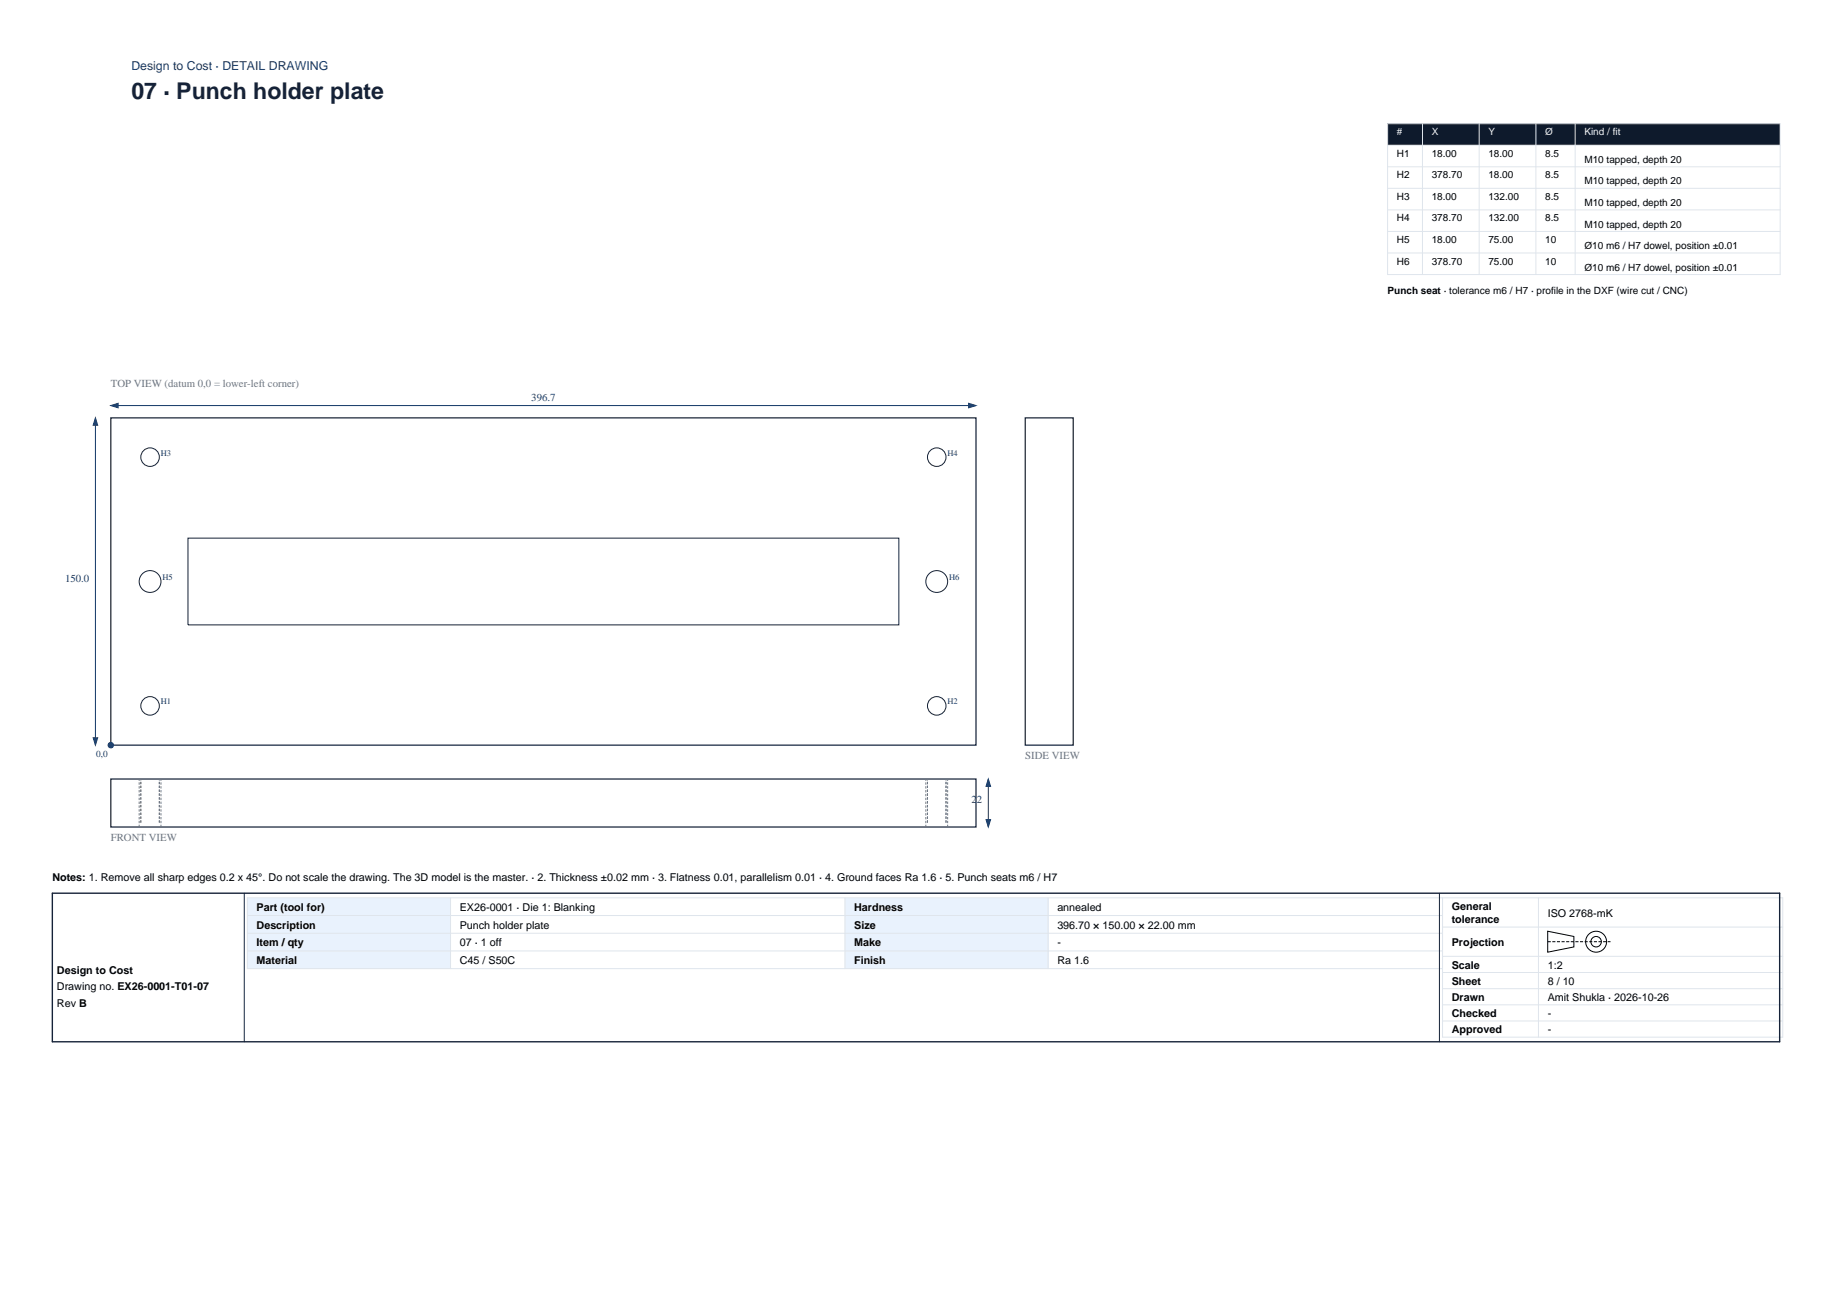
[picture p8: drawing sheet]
<svg xmlns="http://www.w3.org/2000/svg" width="420mm" height="297mm" viewBox="0 0 420 297" stroke-linecap="round" stroke-linejoin="round" font-family="sans-serif">
<defs><g id="words">
<text font-size="5.3" fill="#152238" x="30.1" y="22.7">07 · Punch holder plate</text>
<text font-size="2.8" fill="#123a6b" x="30.1" y="16">Design to Cost · DETAIL DRAWING</text>
<g font-size="2.5" fill="#6b7683">
<text x="25.4" y="88.7">TOP VIEW (datum 0,0 = lower-left corner)</text>
<text x="235" y="173.9">SIDE VIEW</text>
<text x="25.4" y="192.7">FRONT VIEW</text>
</g>
<g font-size="2.5" fill="#123a6b">
<text x="121.8" y="91.9">396.7</text>
<text x="14.9" y="133.3">150.0</text>
<text x="222.7" y="184">22</text>
</g>
<g font-size="2.5">
<text x="12" y="201.9">Notes: 1. Remove all sharp edges 0.2 x 45°. Do not scale the drawing. The 3D model is the master. · 2. Thickness ±0.02 mm · 3. Flatness 0.01, parallelism 0.01 · 4. Ground faces Ra 1.6 · 5. Punch seats m6 / H7</text>
<text x="58.8" y="208.8">Part (tool for)</text>
<text x="105.4" y="208.8">EX26-0001 · Die 1: Blanking</text>
<text x="195.8" y="208.8">Hardness</text>
<text x="242.4" y="208.8">annealed</text>
<text x="332.8" y="208.6">General</text>
<text x="58.8" y="212.8">Description</text>
<text x="105.4" y="212.8">Punch holder plate</text>
<text x="195.8" y="212.8">Size</text>
<text x="242.4" y="212.8">396.70 × 150.00 × 22.00 mm</text>
<text x="332.8" y="211.6">tolerance</text>
<text x="354.8" y="210.1">ISO 2768-mK</text>
<text x="58.8" y="216.9">Item / qty</text>
<text x="58.8" y="220.9">Material</text>
<text x="105.4" y="216.9">07 · 1 off</text>
<text x="105.4" y="220.9">C45 / S50C</text>
<text x="195.8" y="216.9">Make</text>
<text x="195.8" y="220.9">Finish</text>
<text x="242.4" y="216.9">-</text>
<text x="242.4" y="220.9">Ra 1.6</text>
<text x="332.8" y="216.8">Projection</text>
<text x="332.8" y="222">Scale</text>
<text x="354.8" y="222">1:2</text>
<text x="13.1" y="223.3">Design to Cost</text>
<text x="13.1" y="227">Drawing no. EX26-0001-T01-07</text>
<text x="332.8" y="225.7">Sheet</text>
<text x="354.8" y="225.7">8 / 10</text>
<text x="13.1" y="230.7">Rev B</text>
<text x="332.8" y="229.4">Drawn</text>
<text x="332.8" y="233.1">Checked</text>
<text x="354.8" y="229.4">Amit Shukla · 2026-10-26</text>
<text x="354.8" y="233.1">-</text>
<text x="332.8" y="236.8">Approved</text>
<text x="354.8" y="236.8">-</text>
</g>
<g font-size="2.3" fill="#eef4fb">
<text x="320.2" y="31">#</text>
<text x="328.2" y="31">X</text>
<text x="341.2" y="31">Y</text>
<text x="354.2" y="31">Ø</text>
<text x="363.2" y="31">Kind / fit</text>
</g>
<g font-size="2.3">
<text x="320.2" y="35.9">H1</text>
<text x="328.2" y="35.9">18.00</text>
<text x="341.2" y="35.9">18.00</text>
<text x="354.2" y="35.9">8.5</text>
<text x="320.2" y="40.9">H2</text>
<text x="328.2" y="40.9">378.70</text>
<text x="341.2" y="40.9">18.00</text>
<text x="354.2" y="40.9">8.5</text>
<text x="363.2" y="37.3">M10 tapped, depth 20</text>
<text x="320.2" y="45.8">H3</text>
<text x="328.2" y="45.8">18.00</text>
<text x="341.2" y="45.8">132.00</text>
<text x="354.2" y="45.8">8.5</text>
<text x="363.2" y="42.3">M10 tapped, depth 20</text>
<text x="363.2" y="47.2">M10 tapped, depth 20</text>
<text x="320.2" y="50.7">H4</text>
<text x="328.2" y="50.7">378.70</text>
<text x="341.2" y="50.7">132.00</text>
<text x="354.2" y="50.7">8.5</text>
<text x="363.2" y="52.2">M10 tapped, depth 20</text>
<text x="320.2" y="55.7">H5</text>
<text x="328.2" y="55.7">18.00</text>
<text x="341.2" y="55.7">75.00</text>
<text x="354.2" y="55.7">10</text>
<text x="363.2" y="57.1">Ø10 m6 / H7 dowel, position ±0.01</text>
<text x="320.2" y="60.6">H6</text>
<text x="328.2" y="60.6">378.70</text>
<text x="341.2" y="60.6">75.00</text>
<text x="354.2" y="60.6">10</text>
<text x="363.2" y="62">Ø10 m6 / H7 dowel, position ±0.01</text>
<text x="318.1" y="67.3">Punch seat · tolerance m6 / H7 · profile in the DXF (wire cut / CNC)</text>
</g>
<text font-size="2.1" fill="#123a6b" x="22.1" y="173.6">0,0</text>
<g font-size="1.9" fill="#123a6b">
<text x="36.9" y="104.4">H3</text>
<text x="217.2" y="104.4">H4</text>
<text x="37.3" y="132.9">H5</text>
<text x="217.6" y="132.9">H6</text>
<text x="36.9" y="161.4">H1</text>
<text x="217.2" y="161.4">H2</text>
</g>
</g></defs>
<path d="M25.4 95.8h198.4v75h-198.4zM235 95.8h11v75h-11zM25.4 178.5h198.4v11h-198.4z" fill="none" stroke="#152238" stroke-width=".28"/>
<g fill="none" stroke="#152238" stroke-width=".23">
<path d="M43.1 123.3h163v19.9h-163z"/>
<circle cx="34.4" cy="104.8" r="2.13"/>
<circle cx="214.8" cy="104.8" r="2.13"/>
<circle cx="34.4" cy="133.3" r="2.5"/>
<circle cx="214.8" cy="133.3" r="2.5"/>
<circle cx="34.4" cy="161.8" r="2.13"/>
<circle cx="214.8" cy="161.8" r="2.13"/>
</g>
<circle cx="25.4" cy="170.8" r=".56" fill="#123a6b" stroke="#123a6b" stroke-width=".35"/>
<path d="M21.9 95.8v75M25.4 92.9h198.4M226.6 178.5v11" fill="none" stroke="#123a6b" stroke-width=".23"/>
<g fill="#123a6b" stroke="#123a6b" stroke-width=".23">
<path d="M25.4 92.9l1.7-.5v1.1z"/>
<path d="M222.1 92.4l1.7 .5-1.7 .6z"/>
<path d="M21.4 169.1h1l-.5 1.7z"/>
<path d="M21.9 95.8l.5 1.6h-1z"/>
<path d="M226.1 187.8h1l-.5 1.7z"/>
<path d="M226.6 178.5l.5 1.7h-1z"/>
</g>
<path d="M31.9 189.5v-11M32.3 188.5v-10M36.5 188.5v-10M36.9 189.5v-11M212.3 189.5v-11M212.6 188.5v-10M216.9 188.5v-10M217.3 189.5v-11" fill="none" stroke="#6b7683" stroke-width=".23" stroke-dasharray=".5 .4" stroke-linecap="butt"/>
<path d="M318.1 28.3h90v5h-90z" fill-rule="evenodd" fill="#0e1a2c"/>
<path d="M318.1 28.3h90v34.6h-90zM318.1 33.3h90M318.1 38.2h90M326.1 28.3v34.6M339.1 28.3v34.6M352.1 28.3v34.6M361.1 28.3v34.6M318.1 43.2h90M318.1 48.1h90M318.1 53h90M318.1 58h90" fill="none" stroke="#dfe5ec" stroke-width=".23"/>
<g fill="#e9f2fd">
<path d="M56.7 205.8h46.6v16.2h-46.6z" fill-rule="evenodd"/>
<path d="M193.7 205.8h46.6v16.2h-46.6z" fill-rule="evenodd"/>
</g>
<g fill="none" stroke="#dfe5ec" stroke-width=".23">
<path d="M56.7 209.8h274M56.7 213.9h274M56.7 217.9h274M103.3 205.8v16.2M193.7 205.8v16.2M240.3 205.8v16.2M330.7 205.8v31.9h78v-31.9h-352v16.2h274M330.7 212.5h78M330.7 219.2h78M352.7 205.8v31.9M330.7 222.9h78M330.7 226.6h78"/>
<path d="M330.7 230.3h78M330.7 234h78"/>
</g>
<g fill="none" stroke="#000" stroke-width=".23">
<path d="M354.8 213.4l6 1.2v2.4l-6 1.2z"/>
<circle cx="365.9" cy="215.8" r="2.4"/>
<circle cx="365.9" cy="215.8" r="1.2"/>
</g>
<path d="M354.8 215.8h14.4" fill="none" stroke="#000" stroke-width=".23" stroke-dasharray=".7 .4" stroke-linecap="butt"/>
<path d="M12 204.7h396v34h-396z" fill="none" stroke="#152238" stroke-width=".32"/>
<path d="M56 204.7v34M330 204.7v34" fill="none" stroke="#152238" stroke-width=".23"/>
<use href="#words"/>
</svg>
